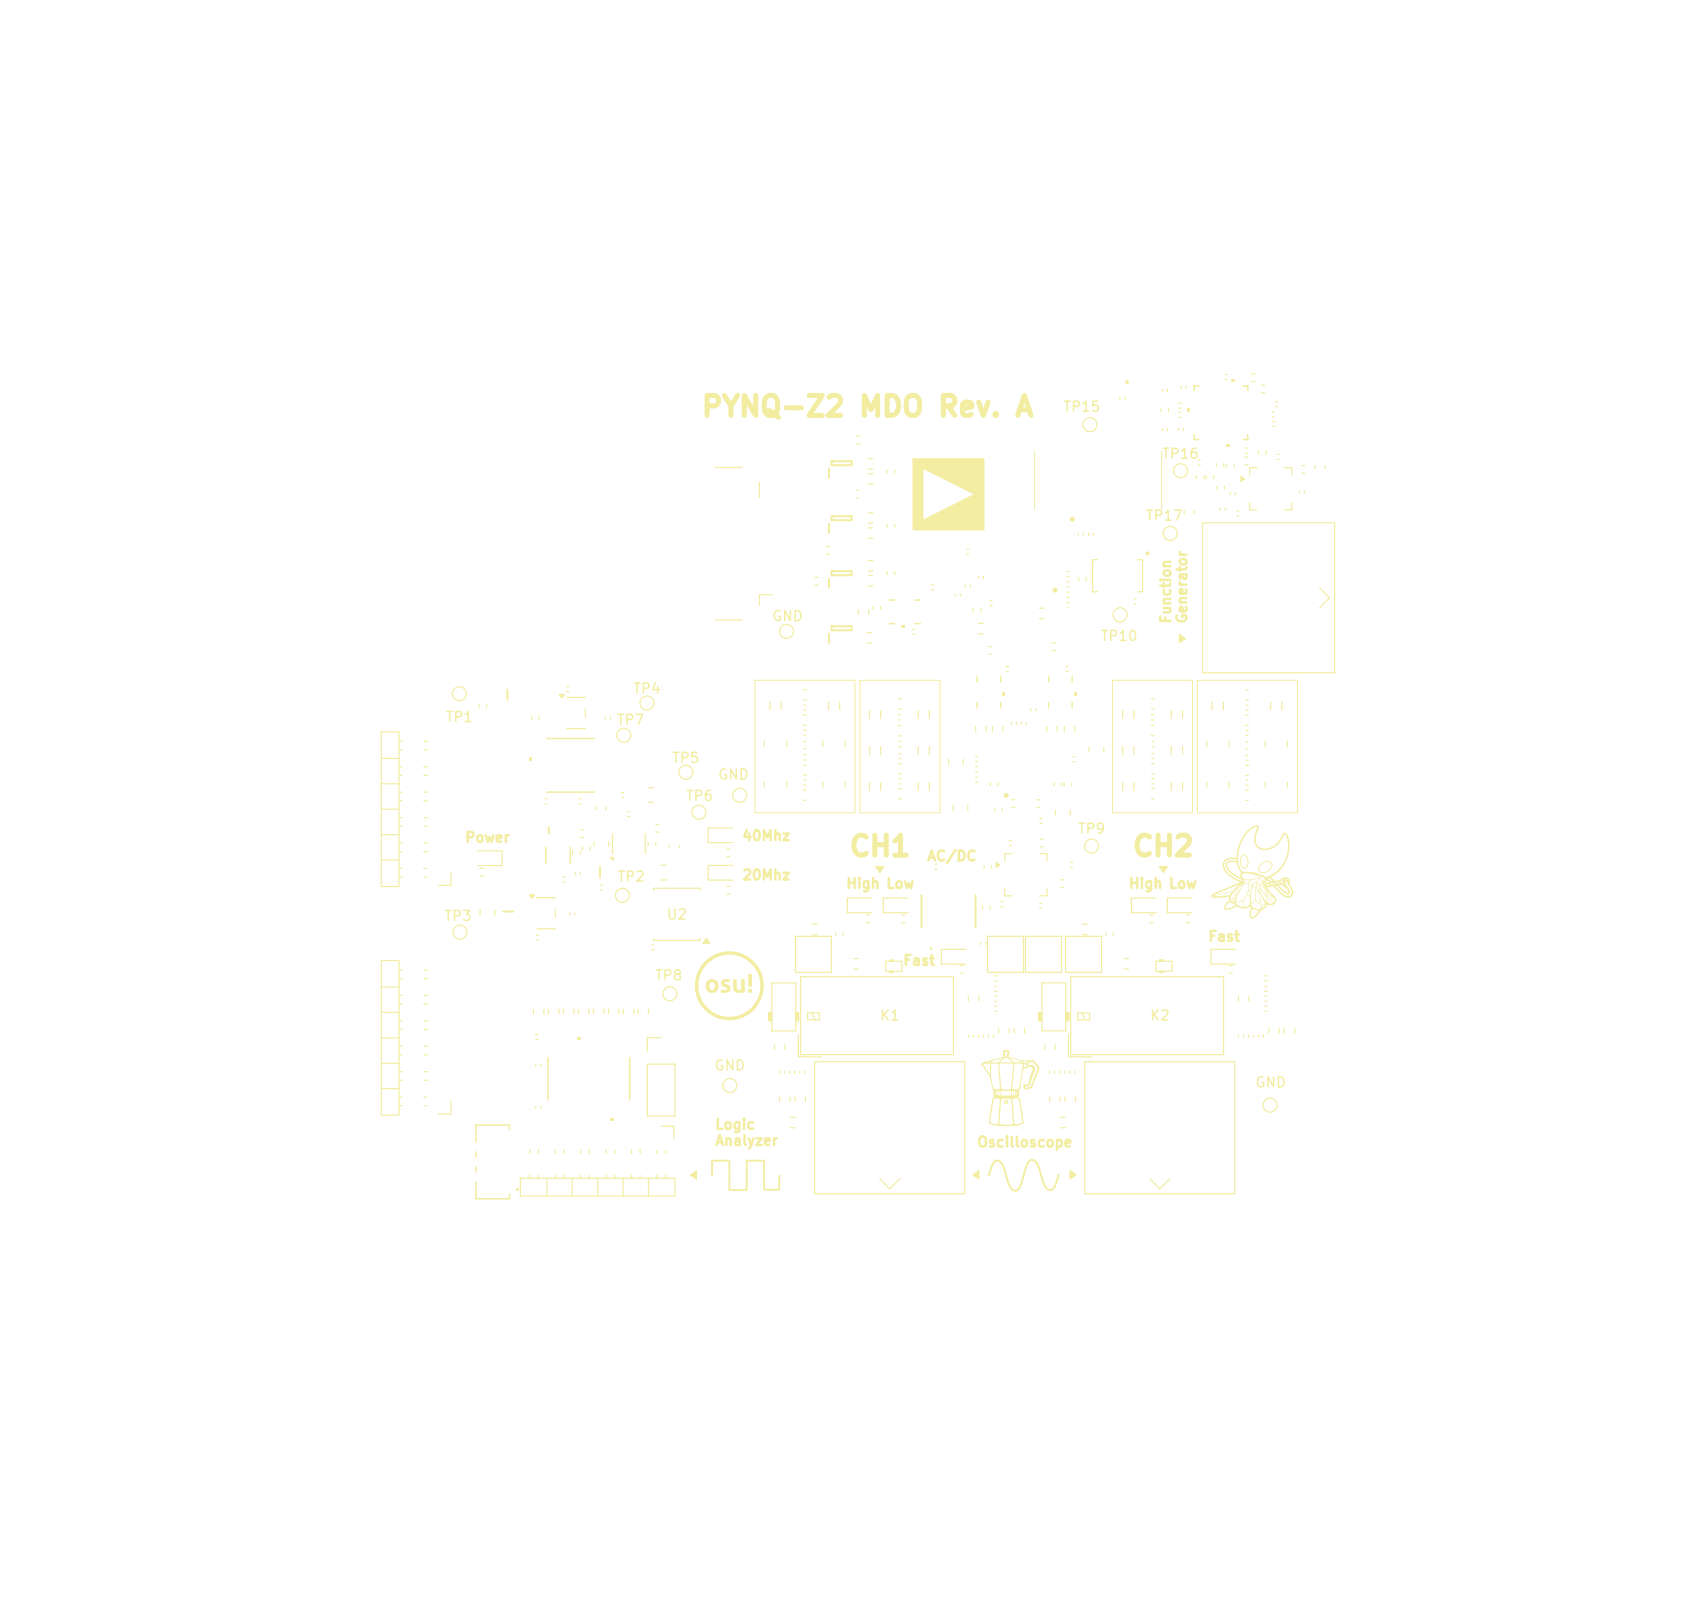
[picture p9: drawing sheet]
<svg xmlns="http://www.w3.org/2000/svg" width="170mm" height="162mm" viewBox="0 0 170 162" stroke-linecap="round" stroke-linejoin="round" font-family="sans-serif">
<defs><g id="words">
<g font-size="2" fill="#f2eda1">
<text x="70" y="42.1">PYNQ-Z2 MDO Rev. A</text>
<text x="84.8" y="86.1">CH1</text>
<text x="113.1" y="86.1">CH2</text>
</g>
<g font-size="1" fill="#f2eda1">
<text x="106.2" y="41.4">TP15</text>
<text x="116.1" y="46.1">TP16</text>
<text x="114.5" y="52.3">TP17</text>
<text x="77.1" y="62.3">GND</text>
<text x="110" y="64.3">TP10</text>
<text x="117.3" y="62.4" transform="rotate(-90 117.3 62.4)">Function</text>
<text x="118.9" y="62.4" transform="rotate(-90 118.9 62.4)">Generator</text>
<text x="63.2" y="69.6">TP4</text>
<text x="44.5" y="72.4">TP1</text>
<text x="61.6" y="72.7">TP7</text>
<text x="67.1" y="76.5">TP5</text>
<text x="68.5" y="80.3">TP6</text>
<text x="71.7" y="78.2">GND</text>
<text x="107.7" y="83.6">TP9</text>
<text x="46.4" y="84.5">Power</text>
<text x="61.6" y="88.4">TP2</text>
<text x="74.1" y="84.3">40Mhz</text>
<text x="74.1" y="88.2">20Mhz</text>
<text x="84.5" y="89.1">High Low</text>
<text x="92.6" y="86.3">AC/DC</text>
<text x="112.8" y="89.1">High Low</text>
<text x="44.3" y="92.3">TP3</text>
<text x="66.6" y="92.2">U2</text>
<text x="120.7" y="94.4">Fast</text>
<text x="65.4" y="98.2">TP8</text>
<text x="90.2" y="96.8">Fast</text>
<text x="71.3" y="107.3">GND</text>
<text x="87.9" y="102.3">K1</text>
<text x="114.9" y="102.3">K2</text>
<text x="71.4" y="113.1">Logic</text>
<text x="125.4" y="108.9">GND</text>
<text x="71.4" y="114.8">Analyzer</text>
<text x="97.6" y="114.9">Oscilloscope</text>
</g>
</g></defs>
<path d="M75.5 68h10v13.2h-10zM86 68h8v13.2h-8zM111.2 68h8v13.2h-8zM119.7 68h10v13.2h-10z" fill="none" stroke="#f2eda1" stroke-width=".1"/>
<path d="M112 39.7v.2M112.5 39.7v.2M89.8 69.8h.3M89.8 70.9h.3M105.4 78.2v.3M106.1 78.2v.3M77.9 109.6v.5M79 109.6v.5M79.5 109.6v.5M80.5 109.6v.5" fill="none" stroke="#f2eda1" stroke-width=".12"/>
<path d="M50.7 68.9v1.1" fill="none" stroke="#f2eda1" stroke-width=".2"/>
<path d="M97.7 67.6v.6M97.7 70.2v.6M100 67.6v.6M100 70.2v.6" fill="none" stroke="#f2eda1" stroke-width=".15"/>
<path d="M100.2 69.2h.3v.4h-.3z" fill="#f2eda1"/>
<path d="M50.3 91.1h1" fill="none" stroke="#f2eda1" stroke-width=".2"/>
<path d="M127.5 40.2h.2M127.5 40.7h.2M99 78.2v.3M99.8 78.2v.3M120.6 78.2v.5M122.9 78.2v.5M107 117l.6 .4-.6 .4z" fill="none" stroke="#f2eda1" stroke-width=".12"/>
<path d="M107 117l.6 .4-.6 .4z" fill="#f2eda1"/>
<path d="M95.5 59.4v.2M96 59.4v.2M97.8 57.6v.2M98.3 57.6v.2M56.6 68.6h.3M56.6 69.1h.3" fill="none" stroke="#f2eda1" stroke-width=".12"/>
<path d="M88.9 60h.5M91.5 60h.5M88.9 62.3h.5M91.5 62.3h.5" fill="none" stroke="#f2eda1" stroke-width=".15"/>
<path d="M90.1 62.5h.3v.3h-.3z" fill="#f2eda1"/>
<path d="M101.1 72.2v.2M101.6 72.2v.2M61 85.7h.3v.3zM61.2 83.3v2M64.5 83.3v2M103.9 90.3h.2M103.9 90.8h.2" fill="none" stroke="#f2eda1" stroke-width=".12"/>
<path d="M61 85.7h.3v.3z" fill="#f2eda1"/>
<g fill="none" stroke="#f2eda1" stroke-width=".12">
<path d="M116.2 38.9v.2M116.7 38.9v.2M96.5 58.5v.2M97 58.5v.2M107.8 53.3v.2M108.3 53.3v.2M123.6 51.1h.2M123.6 51.6h.2M124.1 47.6l.3 .3-.3 .2zM124.5 45.7h.3M124.5 46.4h.3M124.9 50.2v.8h.8"/>
<path d="M125.7 46.7h-.8v.8M128.4 46.7h.7v.8M129.1 50.2v.8h-.7M38.1 73.2h1.8v15.4h-1.8zM38.1 75.8h1.8M38.1 78.3h1.8M39.9 74.1h.3M39.9 75h.3M39.9 76.6h.3M39.9 77.5h.3M39.9 79.2h.3M42.4 74.1h.3"/>
<path d="M42.4 75h.3M42.4 76.6h.3M42.4 77.5h.3M42.4 79.2h.3M60.5 71.7v.2M61 71.7v.2M82.3 74.1v.5M82.3 78.1v.6M84.5 74.1v.5M84.5 78.1v.6M89.8 78.8h.3M89.8 79.9h.3"/>
<path d="M106.4 72.6v.5M107.4 72.6v.5M112.2 74.6v.8M113.4 74.6v.8M38.1 80.9h1.8M38.1 83.4h1.8M38.1 86h1.8M38.1 96h1.8v15.5h-1.8zM38.1 98.7h1.8M39.9 80h.3M39.9 81.7h.3M39.9 82.6h.3"/>
<path d="M39.9 84.3h.3M39.9 85.1h.3M39.9 86.8h.3M39.9 87.7h.3M39.9 97h.3M39.9 97.8h.3M39.9 99.5h.3M42.4 80h.3M42.4 81.7h.3M42.4 82.6h.3M42.4 84.3h.3M42.4 85.1h.3"/>
<path d="M42.4 86.8h.3M42.4 87.7h.3M42.4 97h.3M42.4 97.8h.3M42.4 99.5h.3M45.1 87.2v1.3h-1.3M73.3 82.8h-2.5v1.4h2.5M83.5 93.3v.3M84.3 93.3v.3M98 94.2v.2M98.5 94.2v.2M98.7 93.6h3.6v3.6h-3.6z"/>
<path d="M106.1 87.9h.3M106.1 88.7h.3M123.8 99.6v.4M124.9 99.6v.4M38.1 101.2h1.8M38.1 103.7h1.8M38.1 106.3h1.8M38.1 108.8h1.8M39.9 100.4h.3M39.9 102h.3M39.9 102.9h.3M39.9 104.6h.3"/>
<path d="M39.9 105.4h.3M39.9 107.1h.3M39.9 108h.3M39.9 109.7h.3M39.9 110.5h.3M42.4 100.4h.3M42.4 102h.3M42.4 102.9h.3M42.4 104.6h.3M42.4 105.4h.3M42.4 107.1h.3M42.4 108h.3"/>
<path d="M42.4 109.7h.3M42.4 110.5h.3M45.1 110.1v1.3h-1.3M106.8 103.4v2.2h2.4M107 105.4v-7.8h15.3v7.8h-15.2M107.7 101.2h1.2v.7h-1.2zM108.1 101.2l.4 .7M126.4 100.6h.3M126.4 101.1h.3"/>
<circle cx="109" cy="42.4" r=".7"/>
<circle cx="112" cy="61.4" r=".7"/>
</g>
<path d="M60 86.7v1" fill="none" stroke="#f2eda1" stroke-width=".2"/>
<path d="M124.1 47.6l.3 .3-.3 .2z" fill="#f2eda1"/>
<g fill="none" stroke="#f2eda1" stroke-width=".12">
<path d="M126.1 38.5h.3M126.1 39.3h.3M71.5 46.7h2.7M75.9 48.2v1.5M77.3 59.4h-1.4v1.1M86.8 57.5h.5M86.8 58.6h.5M106.6 58.1h.3M106.6 58.6h.3M108.8 53.3v.2M109.3 53.3v.2M117.8 40.3h.2"/>
<path d="M117.8 40.8h.2M119.6 47.5v.4M119.8 46h.2M119.8 46.5h.2M120.4 47.5v.4M121.7 48.6v.3M122.4 48.6v.3M71.5 62h2.7M76.4 74.1v.5M77 70.1v.8M78.1 70.1v.8M78.6 74.1v.5"/>
<path d="M80.4 74.1h.2M80.4 74.8h.2M82.8 70.1v.8M83.9 70.1v.8M86.7 63.2h.5M86.7 64.3h.5M89.8 75.3h.3M89.8 75.8h.3M91.8 71v.8M92.9 71v.8M100.6 66.6h.2M100.6 67.1h.2"/>
<path d="M108.9 74.7v.5M110.4 74.7v.5M115.1 69.8h.3M115.1 70.9h.3M115.1 71.4h.2M115.1 71.9h.2M115.1 78.8h.3M115.1 79.8h.3M124.6 73h.2M124.6 73.5h.2M64.8 84.2v.3M65.6 84.2v.3"/>
<path d="M87.6 86.6h.8l-.4 .6zM98.2 90.5v.3M99 90.5v.3M118.6 91.5h.3M118.6 92.2h.3M119.2 89.8h-2.5v1.4h2.5M63.8 100.9v.4M64.8 100.9v.4M98.8 103.5v.2M99.3 103.5v.2M104.9 109.6v.5M105.9 107.1v.2"/>
<path d="M106 109.6v.5M106.4 107.1v.2M108.4 106.1h15v13.2h-15zM114.9 117.8l1 1 1-1M126.8 102.8v.4M127.9 102.8v.4"/>
<circle cx="62.2" cy="89.5" r=".7"/>
</g>
<path d="M82.9 63.3v.9M83.1 62.6h2v.4h-2zM54.9 82.7v.6" fill="none" stroke="#f2eda1" stroke-width=".2"/>
<path d="M87.6 86.6h.8l-.4 .6z" fill="#f2eda1"/>
<g fill="none" stroke="#f2eda1" stroke-width=".12">
<path d="M93.1 58.5h.2M93.1 59h.2M86.9 74.6v.8M86.9 78.2v.8M88 74.6v.8M88 78.2v.8M105.2 64.3h.3M105.2 65h.3M115.2 77.8h.2M115.2 78.3h.2M115.2 75.3h.2M115.2 75.8h.2"/>
<path d="M120.6 74.1v.5M122.9 74.1v.5M124.5 69h.3M124.5 70h.3M52.9 89.4h.5l-.2 .4zM53.7 89.8h1.8M53.7 92.8h1.8M55.5 90.9v.8M99.4 97.5h.2M99.4 98h.2M99.4 80.8v.3M100.2 80.8v.3"/>
<path d="M126.4 98.6h.3M126.4 99.1h.3M56.3 100.9v.4M57.4 100.9v.4M59.3 100.9v.4M60.4 100.9v.4M106.9 107.1v.2M107.4 107.1v.2"/>
</g>
<path d="M103.4 45.1v5.8M116.1 45.1v5.8" fill="none" stroke="#f2eda1" stroke-width=".1"/>
<circle cx="107.2" cy="51.9" r=".15" fill="#f2eda1" stroke="#f2eda1" stroke-width=".2"/>
<path d="M52.9 89.4h.5l-.2 .4z" fill="#f2eda1"/>
<g fill="none" stroke="#f2eda1" stroke-width=".12">
<path d="M99 60.1h.2M99 60.6h.2M101.2 79.9h.3M103.9 60.8h.5M103.9 61.8h.5M112.2 78.2v.8M113.4 78.2v.8M115.2 74.1h.2M115.2 74.6h.2M100.9 84h.2M100.9 84.5h.2M101.2 80.7h.3"/>
<path d="M115.9 86.6h.8l-.4 .6zM57.8 100.9v.4M58.9 100.9v.4"/>
<circle cx="118" cy="47" r=".7"/>
</g>
<path d="M115.9 86.6h.8l-.4 .6z" fill="#f2eda1"/>
<g fill="none" stroke="#f2eda1" stroke-width=".12">
<path d="M85.5 49h.3M85.5 49.8h.3M88.7 47v.3M89.4 47v.3M123 49.2v.2M123.5 49.2v.2M55.9 69.4h.5l-.2 .4zM56.7 69.8h1.8M56.7 72.8h1.8M58.5 70.9v.8M80.3 69h.3M80.3 70h.3"/>
<path d="M89.8 72.5h.3M89.8 73.6h.3M89.8 76.3h.3M89.8 77.4h.3M89.8 74.1h.3M89.8 74.6h.3M91.8 78.2v.8M92.9 78.2v.8M97.5 72.6v.5M98.6 72.6v.5M99.2 72.6v.5M100.3 72.6v.5"/>
<path d="M117.1 71v.8M118.2 71v.8M124.5 79h.3M126.5 74.1v.5M128.7 74.1v.5M62.7 81.1h.3M62.7 81.6h.3M72.7 84.9h.3M72.7 85.6h.3M73.3 86.5h-2.5v1.5h2.5M102.5 93.6h3.6v3.6h-3.6zM108.2 92.4h.5"/>
<path d="M108.2 93.4h.5M115.6 89.8h-2.5v1.4h2.5M124.5 80h.3M77.9 107.1v.2M78.4 107.1v.2M79.8 103.4v2.2h2.4M80 105.4v-7.8h15.3v7.8h-15.2M80.7 101.2h1.2v.7h-1.2zM81.1 101.2l.4 .7"/>
</g>
<path d="M82.9 52.3v.9M83.1 51.6h2v.4h-2z" fill="none" stroke="#f2eda1" stroke-width=".2"/>
<path d="M54.6 84.7v1.5M57 84.7v1.5" fill="none" stroke="#f2eda1" stroke-width=".15"/>
<path d="M55.9 69.4h.5l-.2 .4z" fill="#f2eda1"/>
<g fill="none" stroke="#f2eda1" stroke-width=".12">
<path d="M118.1 38.6v.2M118.6 38.6v.2M86.8 47.4h.5M86.8 48.4h.5M107.8 57.7v.3M108.6 57.7v.3M58 82.9h.3M58 83.7h.3M59.5 80.7v.3M60.6 80.7v.3M65.4 89v-.2h4.6v.2M65.4 93.8v.2h4.6v-.2"/>
<path d="M70.6 93.8l.4 .5h-.7zM85.3 95.8h.5M85.3 96.9h.5M86.6 91.5h.3M86.6 92.2h.3M105.5 81v.5M107 81v.5M110.6 93.3v.3M111.3 93.3v.3M115 91.5h.3M115 92.2h.3M96.8 103.5v.2"/>
<path d="M97.3 103.5v.2M106.5 109.6v.5M107.5 109.6v.5"/>
</g>
<circle cx="100.6" cy="79.5" r=".13" fill="none" stroke="#f2eda1" stroke-width=".25"/>
<path d="M70.6 93.8l.4 .5h-.7z" fill="#f2eda1"/>
<path d="M112.2 71v.8M113.4 71v.8" fill="none" stroke="#f2eda1" stroke-width=".12"/>
<path d="M119.9 38.6h-.5v.4M124.3 38.6h.4v.4M119.4 43.5v.4h.5M124.7 43.5v.4h-.4" fill="none" stroke="#f2eda1" stroke-width=".15"/>
<g fill="#f2eda1">
<path d="M118.7 40.8h.3v.4h-.3z"/>
<path d="M122.6 44.4h.4v.2h-.4z"/>
<path d="M123.1 37.9h.4v.2h-.4z"/>
</g>
<g fill="none" stroke="#f2eda1" stroke-width=".12">
<path d="M81.5 57.7h.3M81.5 58.5h.3M106.6 59.2h.3M106.6 59.7h.3M129.9 49.1v.2M130.4 49.1v.2M131.5 46.5v.3M132.5 46.5v.3M57.9 79.8h.2M80.3 76.5h.3M80.3 77.5h.3M80.4 73h.2"/>
<path d="M80.4 73.5h.2M86.9 71v.8M88 71v.8M91.8 74.6v.8M92.9 74.6v.8M97.5 77.7h.2M97.5 78.2h.2M97.5 76.6h.2M97.5 77.1h.2M103.7 79.9h.3M106.4 78.2v.3M106.6 60.2h.3"/>
<path d="M106.6 60.7h.3M107.1 78.2v.3M115.1 72.5h.3M115.1 73.5h.3M115.1 76.3h.3M115.1 77.3h.3M117.9 63.4l.6 .4-.6 .4zM124.6 70.5h.2M124.6 71h.2M127 70.1v.8M128.2 70.1v.8M57.9 80.3h.2"/>
<path d="M65.2 94.4h.2M65.2 94.9h.2M65.5 82.4h.4M65.5 83.2h.4M87.2 89.8h-2.5v1.4h2.5M100.1 90.1h.2M100.1 90.6h.2M103.7 80.7h.3M126.4 99.6h.3M53.5 103.4h.3M53.5 103.9h.3M53.6 106.4v.2"/>
<path d="M54.1 106.4v.2M62.3 100.9v.4M63.4 100.9v.4M79 111.7h.5M79 112.7h.5M104.9 107.1v.2M105.4 107.1v.2M126.4 100.1h.3"/>
<circle cx="62.4" cy="73.5" r=".7"/>
</g>
<path d="M109.7 55.9h-.5v3.2h.5M113.7 55.9h.5v3.2h-.5" fill="none" stroke="#f2eda1" stroke-width=".13"/>
<circle cx="114.7" cy="55.3" r=".1" fill="none" stroke="#f2eda1" stroke-width=".2"/>
<path d="M117.9 63.4l.6 .4-.6 .4z" fill="#f2eda1"/>
<path d="M88.6 96.1h1.6v1h-1.6z" fill="none" stroke="#f2eda1" stroke-width=".12"/>
<path d="M89 95.9h.3v.2h-.3z" fill="none" stroke="#f2eda1" stroke-width=".1"/>
<path d="M89 95.9h.3v.2h-.3z" fill="#f2eda1"/>
<path d="M89 97.1h.3v.1h-.3z" fill="none" stroke="#f2eda1" stroke-width=".1"/>
<path d="M89 97.1h.3v.1h-.3z" fill="#f2eda1"/>
<circle cx="67" cy="99.3" r=".7" fill="none" stroke="#f2eda1" stroke-width=".12"/>
<g fill="#f2eda1">
<path d="M100.5 109.9h.1a.21 .21 0 0 1 .2 .1 .21 .21 0 0 1 0 .2 .24 .24 0 0 1-.3 .1 .24 .24 0 0 1-.1-.2l.3 .1-.1-.1h-.2z"/>
<path d="M98.2 106.3l.1-.1h.3h-.3h2.9l-.5-.4h.2l.2 .2a.73 .73 0 0 0 .9 .2h.2l-.2-.1 .5 .1a.16 .16 0 0 0 .2 .1 .16 .16 0 0 0 .1-.2 .16 .16 0 0 0-.3 0h-.5l-1.1-.3-.4-.1-.5 .5h-.2l.5-.4-1.1 .2-.1 .2h-.1l.1-.1-.8 .1 2.1-.6-.2-.5h.3v.5h.2v-.5h-.5l.1-.1a.46 .46 0 0 1 .6 .1l-.1 .5a.88 .88 0 0 0 .8 .2l.4 .2h.7a.77 .77 0 0 1 1 .4 .36 .36 0 0 1 .1 .6l-.4 1.2a.6 .6 0 0 1-.4 .6h-.2a.32 .32 0 0 1-.4 0 .32 .32 0 0 1 0-.4 .34 .34 0 0 0 .4 0 .34 .34 0 0 0 .1-.4l.1-.5a.74 .74 0 0 0 .2-.8 1.16 1.16 0 0 0-.9 .2l-.5 2.7a.84 .84 0 0 1 .3 .8l.2 1.7a1.55 1.55 0 0 1-1.3 .5h-.7a2.01 2.01 0 0 1-1.4-.4h.1a.86 .86 0 0 0 .8 .1l.6 .1h.5a.29 .29 0 0 0 .4-.1 .29 .29 0 0 0-.1-.3l-.1-1.7a.21 .21 0 0 1 .1-.4l.2 1.7a.7 .7 0 0 0 .1 .7h.3a.37 .37 0 0 0 .4-.1 .37 .37 0 0 0 0-.4l-.3-1.7a.37 .37 0 0 0-.2-.3 .37 .37 0 0 0-.5 .1 1.59 1.59 0 0 0-1.1 0l-.2 2.4h-.1l.1-2.1a.34 .34 0 0 0-.3-.4 .34 .34 0 0 0-.3 .4l-.3 2h-.1l.2-1.9a.71 .71 0 0 1 .3-.7l-.1-.1h.7v-.5h.1v.5h1.2v-.5h-.1v.5h-.2h.1v-.5h-1.2v.5h-.6v-.1h.2v.1l.1-.1v.1v-.5l.1 .5h.1v-.5h1.6v.5h.2v-.3l.1 .3v-.5l-.1 .2v-.2h-.1v.5v-.5h-1.9l-.1 .4v-.4v.4h-.2v-.4l-.1-.2-.3-1.2h.2l.1 .8a.42 .42 0 0 0 .3 .5 .42 .42 0 0 0 .5-.2l-.2-2.4h-.7v1.3h-.2l-.6-1-.3-.1h.3l.7 .9v-1.1h-.6l-.3 .1 .1-.1h1.7l.2 2.5 .4 .1 .6-.1 .3 .1a.38 .38 0 0 0 .4-.1 .38 .38 0 0 0 .1-.4l.3-1.7h.2a.8 .8 0 0 1 1-.1l.1 .4-.3 .7a1.03 1.03 0 0 1-.4 .9h-.3l.1 .1h.2a.39 .39 0 0 0 .4-.5l.6-1.5-.6-.6a.26 .26 0 0 0-.4 .3 .3 .3 0 0 1-.4-.1l-.1 .4h-.1l.1-.4h-.9l-.2 2.5h-.1l.2-2.5z"/>
<circle cx="102.7" cy="106.2" r=".09"/>
</g>
<g fill="none" stroke="#f2eda1" stroke-width=".12">
<path d="M82.7 54.6h.3M82.7 55.4h.3M85.7 43.6h.3M85.7 44.4h.3M125.8 45.1v.3M126.6 45.1v.3M127.2 41.2h.2M127.2 41.7h.2M80.4 70.5h.2M80.4 71h.2M97.8 62.3h.5M97.8 63.4h.5"/>
<path d="M98.9 64.6h.3M98.9 65.4h.3M124.6 75.5h.2M124.6 76h.2M48 86.8h.3M48 87.6h.3M53.6 93.5h.2M53.6 94h.2M60 88.5h.2M60 89h.2M93.5 86.4h.2M93.5 86.9h.2"/>
<path d="M95.3 80.5v.5M96.8 80.5v.5M126.4 97.5h.3M126.4 98h.3M97.3 117.4l.6-.4v.8z"/>
<circle cx="68.6" cy="77.2" r=".7"/>
<circle cx="73.9" cy="79.5" r=".7"/>
<circle cx="127" cy="110.5" r=".7"/>
</g>
<g fill="none" stroke="#f2eda1" stroke-width=".15">
<path d="M47.6 115.1v.6M47.6 116.6v.6M47.6 118.1v1.7h3.3v-.4M50.9 112.9v-.4h-3.3v1.7"/>
<circle cx="51.7" cy="118.9" r=".08"/>
</g>
<path d="M97.3 117.4l.6-.4v.8z" fill="#f2eda1"/>
<g fill="none" stroke="#f2eda1" stroke-width=".12">
<path d="M125.1 37.4h.4M125.1 38.1h.4M86.8 45.8h.5M86.8 46.9h.5M86.8 52.8h.5M86.8 53.8h.5M88.7 57.1v.3M88.7 52.4v.3M89.4 57.1v.3M89.4 52.4v.3M113.4 59.8h.2M121.6 46.3v.3"/>
<path d="M122.4 46.3v.3M122.6 46.4v.3M123.4 46.4v.3M124.5 44.8h.2M124.5 45.3h.2M53.2 71.6v.3M53.9 71.6v.3M64.8 78.7h.5M80.3 79h.3M80.3 80h.3M80.3 71.5h.3M80.3 72.5h.3"/>
<path d="M80.4 75.5h.2M80.4 76h.2M80.4 78h.2M80.4 78.5h.2M85.8 60.9v.5M86.9 60.9v.5M89.8 77.8h.3M89.8 78.3h.3M94.8 75.9v.5M96.3 75.9v.5M102.1 72.2v.2M102.6 72.2v.2"/>
<path d="M106.6 66.6h.2M106.6 67.1h.2M113.4 60.3h.2M117.1 78.2v.8M118.2 78.2v.8M124.6 78h.2M124.6 78.5h.2M56.3 87.6h.2M56.3 88.1h.2M57.3 85.1v.3M58 85.1v.3M59.4 84.1v.5"/>
<path d="M60.9 84.1v.5M64.8 80.2h.5M66.9 84.5v.3M67.9 84.5v.3M81.2 92.4h.5M81.2 93.4h.5M96.8 99.6v.4M97.9 99.6v.4M98.4 86.5v.3M99.1 86.5v.3M104 83.9h.3M104 84.6h.3"/>
<path d="M106.5 93.6h3.6v3.6h-3.6zM123.5 94.9h-2.4v1.5h2.4M64.7 106.4h2.8v5.2h-2.8zM66.1 103.7h-1.4v1.4M69.1 117.5l.5-.5v.9zM78.9 107.1v.2M79.4 107.1v.2M79.9 107.1v.2M80.4 107.1v.2M99.8 102.8v.5M100.9 102.8v.5M104.4 104.4v.5"/>
<path d="M105.5 104.4v.5M123.8 103.5v.2M124.3 103.5v.2M125.8 103.5v.2M126.3 103.5v.2"/>
<circle cx="78.6" cy="63.1" r=".7"/>
</g>
<circle cx="105.5" cy="59" r=".12" fill="none" stroke="#f2eda1" stroke-width=".25"/>
<g fill="#f2eda1" stroke="#f2eda1" stroke-width=".1">
<circle cx="112.7" cy="38.2" r=".1"/>
<circle cx="112.7" cy="38.3" r=".1"/>
</g>
<circle cx="112.7" cy="38.2" r=".05" fill="none" stroke="#f2eda1" stroke-width=".2"/>
<path d="M69.1 117.5l.5-.5v.9z" fill="#f2eda1"/>
<g fill="none" stroke="#f2eda1" stroke-width=".12">
<path d="M117.8 41.2h.2M117.8 41.7h.2M66.1 86.5h.5M66.1 88h.5M72.7 88.6h.3M72.7 89.4h.3M104 81.8h.2M104 82.3h.2M115.6 96.1h1.6v1h-1.6zM97.8 103.5v.2M98.3 103.5v.2"/>
<circle cx="73" cy="108.5" r=".7"/>
</g>
<path d="M116 95.9h.3v.2h-.3z" fill="none" stroke="#f2eda1" stroke-width=".1"/>
<path d="M116 95.9h.3v.2h-.3z" fill="#f2eda1"/>
<path d="M116 97.1h.3v.1h-.3z" fill="none" stroke="#f2eda1" stroke-width=".1"/>
<path d="M116 97.1h.3v.1h-.3z" fill="#f2eda1"/>
<g fill="none" stroke="#f2eda1" stroke-width=".12">
<path d="M122 50.8v.2M122.5 50.8v.2M97.5 75.6h.2M97.5 76.1h.2"/>
<circle cx="117" cy="53.3" r=".7"/>
<circle cx="45.9" cy="69.3" r=".7"/>
<circle cx="64.7" cy="70.3" r=".7"/>
</g>
<path d="M104.8 67.6v.6M104.8 70.2v.6M107.2 67.6v.6M107.2 70.2v.6" fill="none" stroke="#f2eda1" stroke-width=".15"/>
<path d="M107.4 69.2h.2v.4h-.2z" fill="#f2eda1"/>
<path d="M103.1 70.8v.3M103.6 70.8v.3" fill="none" stroke="#f2eda1" stroke-width=".12"/>
<g fill="#f2eda1">
<path d="M99.4 116a.65 .65 0 0 1 1 .5l.4 1.2a1.32 1.32 0 0 0 .7 1.2 2 2 0 0 0 .7-1.2l.2-.9a1.27 1.27 0 0 1 .7-1 1.19 1.19 0 0 1 .9 1.2 3.5 3.5 0 0 0 .8 1.8l.2 .1a1.74 1.74 0 0 0 .7-1.3v-.3l.2 .1v.1a2.16 2.16 0 0 1-.8 1.5 .98 .98 0 0 1-.9-.9l-.2-.6a1.74 1.74 0 0 0-.8-1.5 1.21 1.21 0 0 0-.6 1l-.3 1a1.15 1.15 0 0 1-.8 1.1 .88 .88 0 0 1-.8-.8l-.2-.7a2.11 2.11 0 0 0-.7-1.5h-.1a1.14 1.14 0 0 0-.6 1l-.1 .4a.11 .11 0 0 1-.2 .1 .1 .1 0 0 1 0-.2l.3-.8z"/>
<path d="M71.1 115.9h1.9v3h1.6v-2.9l1.8-.1 .1 2.9h1.3v-1.3h.2v1.5h-1.3a.29 .29 0 0 1-.4 0 .29 .29 0 0 1 0-.4v-2.5h-1.6v2.9h-1.7h-.2v-2.9h-1.5v1.4h-.2z"/>
</g>
<path d="M127.7 45.4h.2M127.7 45.9h.2M130.1 46.5h.3M130.1 47.3h.3M122.9 96.5h.3M122.9 97.3h.3" fill="none" stroke="#f2eda1" stroke-width=".12"/>
<path d="M54.8 105.7v4.2M62.9 105.7v4.2" fill="none" stroke="#f2eda1" stroke-width=".15"/>
<g fill="#f2eda1">
<path d="M57.7 103.7h.4v.2h-.4z"/>
<path d="M61 111.7h.3v.3h-.3z"/>
</g>
<path d="M82.9 46.8v.9M83.1 46.1h2v.4h-2z" fill="none" stroke="#f2eda1" stroke-width=".2"/>
<path d="M124.5 71.5h.3M124.5 72.5h.3M90.2 91.5h.3M90.2 92.2h.3M99.4 99.6h.2M53.6 110.6v.2M54.1 110.6v.2M81.4 106.1h15v13.2h-15zM87.9 117.8l1 1 1-1M99.4 100.1h.2" fill="none" stroke="#f2eda1" stroke-width=".12"/>
<path d="M91.2 45.8h7.2v7.2h-7.2v-6.1h1.1v5l5-2.5-5-2.5h-1.1z" fill="#f2eda1"/>
<g fill="none" stroke="#f2eda1" stroke-width=".12">
<path d="M106.6 57.1h.3M106.6 57.6h.3M117.8 42.8v.2M118.3 42.8v.2M47.9 70.4v.3M48.6 70.4v.3M54.5 79.8h.2M62.1 79.2h.3M62.1 79.7h.3M87.3 60.6v.3M88 60.6v.3M54.5 80.3h.2"/>
<path d="M57 91.3v.2M57.5 91.3v.2M96.6 94.9h-2.5v1.5h2.5M53.3 100.9v.4M54.4 100.9v.4M54.8 100.9v.4M55.9 100.9v.4M77.4 104.4v.5M78.5 104.4v.5M99.4 100.6h.2M99.4 101.1h.2M106 111.7h.5"/>
<path d="M106 112.7h.5"/>
<circle cx="109.1" cy="84.6" r=".7"/>
</g>
<path d="M82.9 57.8v.9M83.1 57.1h2v.4h-2z" fill="none" stroke="#f2eda1" stroke-width=".2"/>
<g fill="#f2eda1">
<path d="M124.2 85.5a.47 .47 0 0 1 .5 .1 .47 .47 0 0 1 .1 .4 .57 .57 0 0 1-.4 .8l-.4-.3v-.4h.1a.49 .49 0 0 0 .4 .6 .8 .8 0 0 0-.2-1.2l-.2 .2v.4h-.1v-.3z"/>
<path d="M126 86.4a.64 .64 0 0 1 .7-.4 .64 .64 0 0 1 .5 .5 .81 .81 0 0 1-.6 .7 .81 .81 0 0 1-.8-.2v-.1h.1a.57 .57 0 0 0 1 0 .45 .45 0 0 0 .1-.7 .45 .45 0 0 0-.7 0 .85 .85 0 0 0-.4 .7h-.1v-.2z"/>
<path d="M124.7 83l.5-.3a.47 .47 0 0 1 .6-.1v.2a1.72 1.72 0 0 0 0 1.8 1.58 1.58 0 0 0 2.2-.8l.3-.5a.28 .28 0 0 1 .3 0 .28 .28 0 0 1 .1 .2 3.4 3.4 0 0 1-1.6 4.2l.3 .4a.76 .76 0 0 0 .7-.3 .48 .48 0 0 1 .7-.1 .48 .48 0 0 1 .1 .7 .84 .84 0 0 1 .1 1.3 1.61 1.61 0 0 1-1.4-.7l-.3-.4-.7 .1 .7 .8a.55 .55 0 0 1 .2 .8 .55 .55 0 0 1-.8 .1 1.06 1.06 0 0 1-.7 .6v.1a1.02 1.02 0 0 1-1 .7l-.1-.3h.2v.1a.17 .17 0 0 0 .1 .1 .17 .17 0 0 0 .2-.1l.5-.6-.7-.2-.1 .7h-.2l.2-.8-.1-.1a1.11 1.11 0 0 1-1.4 0l-.8 .3h-.4v-.2h.1a.7 .7 0 0 0 1-.3l-.5-.2h.5l.3 .3 .6 .2-.2-.7-.3 .2-.3-.1-.1 .1h-.5l-.1-.1-.4 .6h-.1l.1-.3 .4-.4v-.2h.1l.1 .3 .3 .1v-.2l.4 .1 .5-.1v.3a.3 .3 0 0 0 .3 .3 .3 .3 0 0 0 .3-.3h.2a.73 .73 0 0 0 .7 .5 .73 .73 0 0 0 .7-.5l-.5 .5 .1-.4-.6-.4-.2 .3h-.4v-.4h.2v.3a.14 .14 0 0 0 .1 .1 .14 .14 0 0 0 .1-.1l.2-.7-.1-.8 .1 .3 .1 .5a.59 .59 0 0 0 .4 .8l-.3-1.2h.1l.3 1.5 .3-.3a.34 .34 0 0 0-.2-.4l-.2-.6-.3-.2-.1-.3-.2-.1-.1-.1-.1 .1v.2l-.1 1h-.2l.1-.2-.3-.3-.3 .5-.2 .1 .5-.6 .2 .2a.34 .34 0 0 0-.1-.6l-.1 .3a1.31 1.31 0 0 0 .1-.9l-.3-.2-.7 1.2-.2 .6h-.2l.2-.4-.1-.2-.2 .7v-.3h-.4v-.1l.3 .1 .3-.5 .1 .2 .6-1 .1-.3-.8 1.1 .7-1-.8 .8-.4 .6-.1-.1a3.9 3.9 0 0 1-1.8 0l1.9-.1 .1-.3-2 .4v-.1l1.3-.2a1.75 1.75 0 0 0 1.5-.9l-2.6 1.1h-.2l.3-.2 2.6-1.1-.1-.1h.4v.3l.1-.2v-.2l-.1 .1h-.4a2.29 2.29 0 0 1-1.7-1.6h.2v.2a2.57 2.57 0 0 0 1.8 1.3v-.1h.1l.2 .3 .3 .1-.1-.3h.1l.1 .3-.1 .6 .2 .3a1.53 1.53 0 0 0 0-1.2l.2 .6 .2-.1 .2 .2-.1-.4 .1 .1a1.03 1.03 0 0 0 .4 .8v-.4a1.9 1.9 0 0 0 .7 1.4l-.3-.7a.92 .92 0 0 1 .4 .8h.4l-.3-.5-.5-.3-.5-.7v-.2l.7 .8v-.3v.4l.7 .8a.3 .3 0 0 0 .2-.4 .3 .3 0 0 0-.4-.2 4 4 0 0 1-1-1.4l-.1 .3h-.1l-.3-.3a.23 .23 0 0 0-.2 0 .23 .23 0 0 0-.1 .2v-.2a.35 .35 0 0 1 .3-.1 .35 .35 0 0 1 .3 .3l.1-.3 .2 .2a2.37 2.37 0 0 0 1.1 1.3l-.6-.6-.3-.5 1.1-.1 .2 .3a1.46 1.46 0 0 0 1.3 .7 .9 .9 0 0 0-.3-1.1l-.1-.2-.2-.1 .2 .3-.1 .2a.57 .57 0 0 1 .3 .8 2.76 2.76 0 0 1-1.2-.9h-.8h1l.1 .1a1.83 1.83 0 0 0 .9 .6 1.18 1.18 0 0 0-.8-.8l-.9 .1 1-.2 .3 .1-.3-.2-1.6 .4h-.1l-.1-.2 .2 .1 1.6-.3 .3 .1a.2 .2 0 0 1-.2-.2 .2 .2 0 0 1 .3-.1h.1l-.4 .1a.32 .32 0 0 1 .4-.2 .32 .32 0 0 1 .2 .3 .4 .4 0 0 0-.3-.4 .4 .4 0 0 0-.4 .3l-1.8 .3-.1-.2 .2 .1 .5-.1-.2-.2-.3 .2h-.2l.4-.3-.1-.1h.2l.4 .3h.2l-.4-.4-.4 .1-.1 .2-.4 .2 .1-.1a.27 .27 0 0 0 .2-.1 .27 .27 0 0 0 0-.3h-.2a.97 .97 0 0 1-.6 .5l.4-.3 .2-.3-.7-.2 .4 .2 .1 .2-.9 .2-.7-.1a2.43 2.43 0 0 1-1.8-1.3v-.1h.2a2.15 2.15 0 0 0 1.4 1.2l-.1-.3h.1a.5 .5 0 0 0 .8 .5l1-.2-1-.4h-.6l-.3 .1 .1-.2-.3-.5-.2-.4a.72 .72 0 0 0-.9 .2h-.2a.75 .75 0 0 1 1.1-.4v-.2h-.2h.4v.2a1.36 1.36 0 0 0 .5 1.1 4.8 4.8 0 0 1 2.3 .4 3.2 3.2 0 0 0 1.9-4.2l-.1 .1a1.9 1.9 0 0 1-2.6 1.3 1.59 1.59 0 0 1-.1-2v-.1a1.3 1.3 0 0 0-1.1 .7 4.2 4.2 0 0 0-.8 2.5h-.5a.75 .75 0 0 0-.9 .6h-.2a.93 .93 0 0 1 1.4-.7 4.4 4.4 0 0 1 1.1-2.8z"/>
</g>
<path d="M124.5 76.5h.3M124.5 77.5h.3" fill="none" stroke="#f2eda1" stroke-width=".12"/>
<g fill="#f2eda1">
<path d="M74.8 97.4h.1a.23 .23 0 0 1 .3 0 .23 .23 0 0 1 0 .3v.7a.21 .21 0 0 1-.1 .3 .21 .21 0 0 1-.3-.1z"/>
<path d="M70.7 98a.67 .67 0 0 1 1 .1 .67 .67 0 0 1-.1 1 .67 .67 0 0 1-1-.2v-.3h.3a.3 .3 0 0 0 .3 .4 .3 .3 0 0 0 .3-.5 .29 .29 0 0 0-.3-.4 .29 .29 0 0 0-.3 .5h-.3z"/>
<path d="M73.3 97.9h.4v.4a.42 .42 0 0 0 .3 .6h.1v-1h.4v1.3h-.3a.65 .65 0 0 1-.9-.6z"/>
<path d="M72.2 98a.52 .52 0 0 1 .8 0l-.1 .2-.2-.1a.17 .17 0 0 0-.2 0 .17 .17 0 0 0 0 .2 .17 .17 0 0 0 .2 .1 .45 .45 0 0 1 .3 .6 .45 .45 0 0 1-.6 .2 .21 .21 0 0 1-.3 0 .21 .21 0 0 1 0-.3 .34 .34 0 0 0 .6-.1 .56 .56 0 0 1-.6-.7z"/>
<path d="M70.5 96.1a3.4 3.4 0 0 1 5.4 .7 3.4 3.4 0 0 1-2 5 3.4 3.4 0 0 1-4.4-3.2h.3a3.1 3.1 0 0 0 4.7 2.6 3.1 3.1 0 0 0 0-5.3 3.1 3.1 0 0 0-4.7 2.5v.2h-.3a3.4 3.4 0 0 1 1-2.5z"/>
<circle cx="75" cy="99.1" r=".23"/>
</g>
<g fill="none" stroke="#f2eda1" stroke-width=".12">
<path d="M86.8 56h.5M86.8 57.1h.5M116.1 40.9v.3M116.8 40.9v.3M120.2 52.3h13.2v15h-13.2zM120.6 47.5v.4M121.3 47.5v.4M131.9 58.8l1 1-1 1M89.8 71.5h.2M89.8 72h.2M91.2 62.9h.2M91.2 63.4h.2"/>
<path d="M124.6 74.1h.2M124.6 74.9h.2M48 91v.5M49.5 91v.5"/>
<circle cx="46" cy="93.2" r=".7"/>
</g>
<path d="M54.7 79.2h4.7M54.7 73.8h4.7" fill="none" stroke="#f2eda1" stroke-width=".15"/>
<path d="M52.9 75.7h.2v.3h-.2z" fill="#f2eda1"/>
<g fill="none" stroke="#f2eda1" stroke-width=".12">
<path d="M76.4 78.1v.6M78.6 78.1v.6M97.3 60.8v.3M98 60.8v.3M117.1 74.6v.8M118.2 74.6v.8M126.5 78.2v.5M128.7 78.2v.5M96 96.5h.3M96 97.3h.3M99.4 98.6h.2M99.4 99.1h.2"/>
<path d="M99.6 86.2l.3 .3-.3 .2zM100.4 88.8v.7h.8M101.2 85.3h-.8v.7M103.9 85.3h.8v.7M104.7 88.8v.7h-.8M107 86.2h.2M107 86.7h.2M112.3 95.8h.5M112.3 96.9h.5M52 117.8h15.5v1.7h-15.5zM53 114.9v.4M53 117.5v.3"/>
<path d="M53.8 114.9v.4M53.8 117.5v.3M54.7 117.8v1.7M55.5 114.9v.4M55.5 117.5v.3M56.4 114.9v.4M56.4 117.5v.3M57.2 117.8v1.7M58.1 114.9v.4M58.1 117.5v.3M58.9 114.9v.4M58.9 117.5v.3"/>
<path d="M59.8 117.8v1.7M60.6 114.9v.4M60.6 117.5v.3M61.5 114.9v.4M61.5 117.5v.3M62.3 117.8v1.7M63.1 114.9v.4M63.1 117.5v.3M64 114.9v.4M64 117.5v.3M64.8 117.8v1.7M65.7 115v.3"/>
<path d="M65.7 117.5v.3M66.1 112.6h1.3v1.2M66.5 115v.3M66.5 117.5v.3M101.4 102.8v.5M102.4 102.8v.5M124.8 103.5v.2M125.3 103.5v.2M128.4 102.8v.4M129.4 102.8v.4"/>
<circle cx="69.9" cy="81.2" r=".7"/>
</g>
<path d="M99.6 86.2l.3 .3-.3 .2z" fill="#f2eda1"/>
<path d="M86.8 51.3h.5M86.8 52.3h.5M96.6 54.9h.3M96.6 55.4h.3M127.2 42.1h.3M127.2 42.6h.3M107.2 75.6h.3M107.2 76.1h.3M58.2 84.7v.3M59 84.7v.3M104.2 98.2h2.4v4.8h-2.4z" fill="none" stroke="#f2eda1" stroke-width=".12"/>
<path d="M103.9 101.2h.3v.8h-.3z" fill="none" stroke="#f2eda1" stroke-width=".1"/>
<path d="M103.9 101.2h.3v.8h-.3z" fill="#f2eda1"/>
<path d="M106.6 101.2h.3v.8h-.3z" fill="none" stroke="#f2eda1" stroke-width=".1"/>
<path d="M106.6 101.2h.3v.8h-.3z" fill="#f2eda1"/>
<g fill="none" stroke="#f2eda1" stroke-width=".12">
<path d="M122.5 37.4h.2M122.5 37.9h.2M116.2 42.8v.2M116.7 42.8v.2M118.4 51v.3M119.4 51v.3M104.7 72.6v.5M105.7 72.6v.5M121.2 70.1v.8M122.3 70.1v.8M57.5 87.2v.2M58 87.2v.2"/>
<path d="M77.2 98.2h2.4v4.8h-2.4zM79.5 93.6h3.6v3.6h-3.6zM90.8 89.8h-2.5v1.4h2.5M60.8 100.9v.4M61.9 100.9v.4"/>
</g>
<path d="M92.1 89.5v3.2M97.5 89.5v3.2" fill="none" stroke="#f2eda1" stroke-width=".2"/>
<g fill="#f2eda1" stroke="#f2eda1" stroke-width=".1">
<circle cx="93.1" cy="94.8" r=".05"/>
<circle cx="93.1" cy="94.9" r=".05"/>
</g>
<g fill="none" stroke="#f2eda1" stroke-width=".1">
<path d="M76.9 101.2h.3v.8h-.3z"/>
<circle cx="93.1" cy="94.8" r=".05"/>
</g>
<path d="M76.9 101.2h.3v.8h-.3z" fill="#f2eda1"/>
<path d="M79.6 101.2h.3v.8h-.3z" fill="none" stroke="#f2eda1" stroke-width=".1"/>
<path d="M79.6 101.2h.3v.8h-.3z" fill="#f2eda1"/>
<path d="M47.7 85h2.5v1.5h-2.5" fill="none" stroke="#f2eda1" stroke-width=".12"/>
<use href="#words"/>
</svg>
